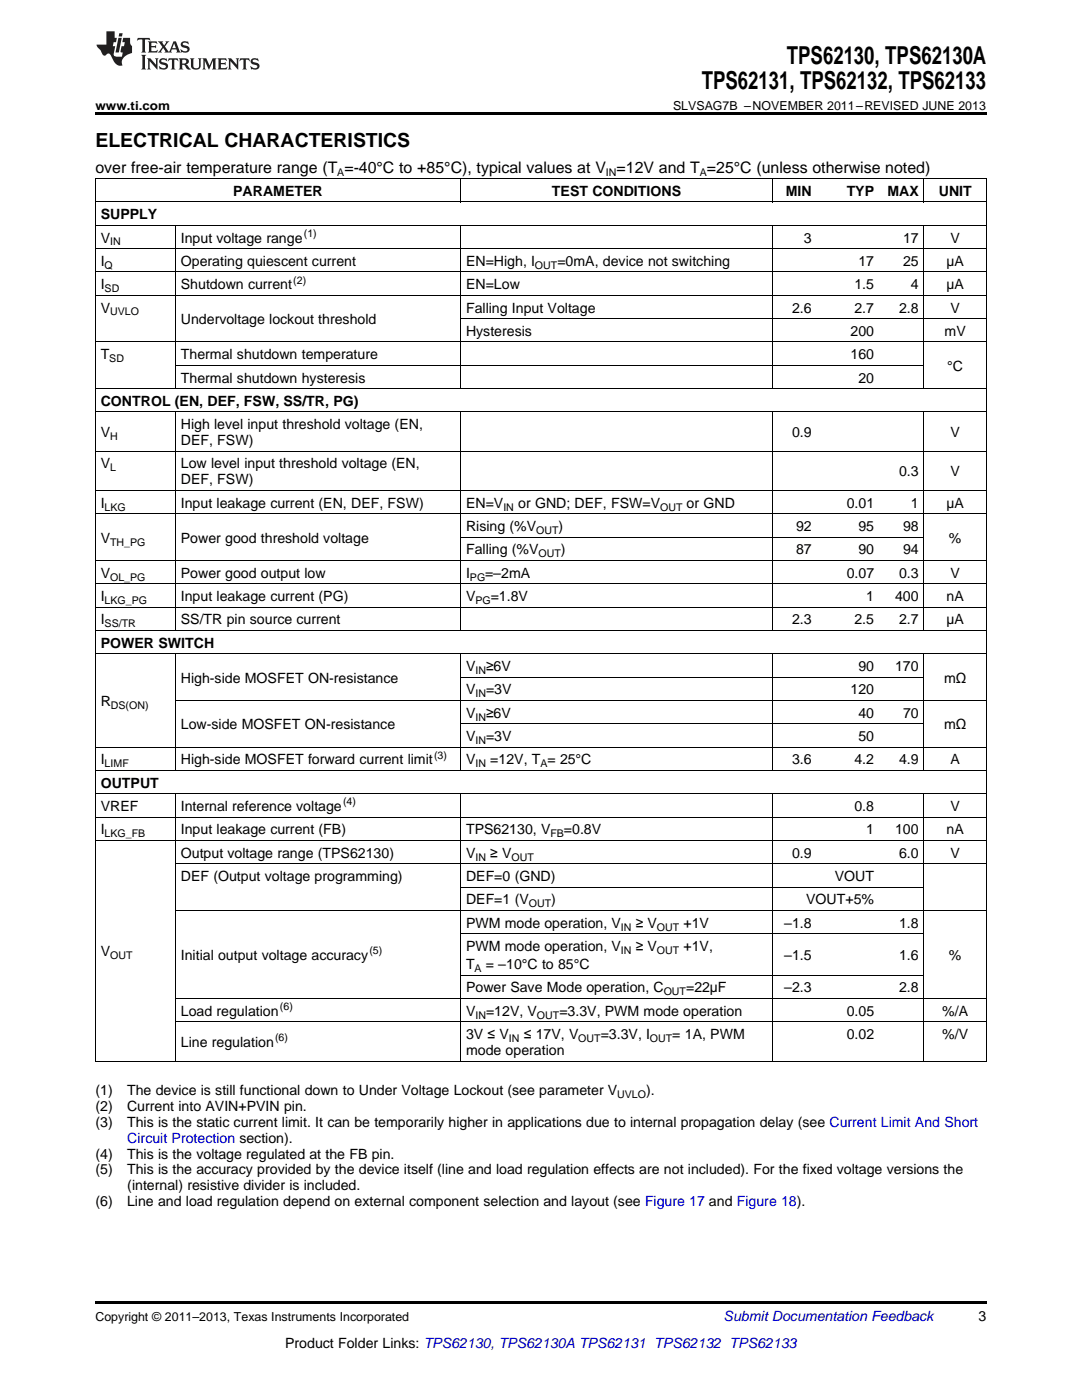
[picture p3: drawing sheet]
<svg xmlns="http://www.w3.org/2000/svg" width="216mm" height="279mm" viewBox="0 0 216 279" stroke-linecap="round" stroke-linejoin="round" font-family="sans-serif">
<defs><g id="words">
<g font-size="4.9">
<text x="140.1" y="17.8">TPS62131, TPS62132, TPS62133</text>
<text x="157" y="12.8">TPS62130, TPS62130A</text>
</g>
<text font-size="3.9" x="19" y="29.3">ELECTRICAL CHARACTERISTICS</text>
<text font-size="3.2" x="19" y="34.4">over free-air temperature range (T =-40°C to +85°C), typical values at V =12V and T =25°C (unless otherwise noted)</text>
<g font-size="2.8">
<text x="46.5" y="39.1">PARAMETER</text>
<text x="110.1" y="39.1">TEST CONDITIONS</text>
<text x="156.8" y="39.1">MIN</text>
<text x="168.9" y="39.1">TYP</text>
<text x="177.1" y="39.1">MAX</text>
<text x="187.3" y="39.1">UNIT</text>
<text x="20.1" y="43.7">SUPPLY</text>
<text x="20.1" y="48.4">V</text>
<text x="20.1" y="53.1">I</text>
<text x="36.1" y="48.4">Input voltage range</text>
<text x="36.1" y="53.1">Operating quiescent current</text>
<text x="93" y="53.1">EN=High, I</text>
<text x="111.2" y="53.1">=0mA, device not switching</text>
<text x="160.4" y="48.4">3</text>
<text x="171.3" y="53.1">17</text>
<text x="180.2" y="48.4">17</text>
<text x="180.2" y="53.1">25</text>
<text x="188.8" y="53.1">µA</text>
<text x="189.7" y="48.4">V</text>
<text x="20.1" y="57.7">I</text>
<text x="36.1" y="57.7">Shutdown current</text>
<text x="93" y="57.7">EN=Low</text>
<text x="170.5" y="57.7">1.5</text>
<text x="181.8" y="57.7">4</text>
<text x="188.8" y="57.7">µA</text>
<text x="20.1" y="62.4">V</text>
<text x="36.1" y="64.7">Undervoltage lockout threshold</text>
<text x="93" y="62.4">Falling Input Voltage</text>
<text x="158" y="62.4">2.6</text>
<text x="170.5" y="62.4">2.7</text>
<text x="179.4" y="62.4">2.8</text>
<text x="189.7" y="62.4">V</text>
<text x="20.1" y="71.7">T</text>
<text x="36.1" y="71.7">Thermal shutdown temperature</text>
<text x="93" y="67">Hysteresis</text>
<text x="169.7" y="67">200</text>
<text x="169.7" y="71.7">160</text>
<text x="188.5" y="67">mV</text>
<text x="36.1" y="76.3">Thermal shutdown hysteresis</text>
<text x="171.3" y="76.3">20</text>
<text x="189" y="74">°C</text>
<text x="20.1" y="81">CONTROL (EN, DEF, FSW, SS/TR, PG)</text>
<text x="20.1" y="87.2">V</text>
<text x="36.1" y="85.7">High level input threshold voltage (EN,</text>
<text x="36.1" y="88.8">DEF, FSW)</text>
<text x="158" y="87.2">0.9</text>
<text x="189.7" y="87.2">V</text>
<text x="20.1" y="93.5">V</text>
<text x="36.1" y="93.5">Low level input threshold voltage (EN,</text>
<text x="179.4" y="95.1">0.3</text>
<text x="189.7" y="95.1">V</text>
<text x="20.1" y="101.3">I</text>
<text x="36.1" y="96.7">DEF, FSW)</text>
<text x="36.1" y="101.3">Input leakage current (EN, DEF, FSW)</text>
<text x="93" y="101.3">EN=V</text>
<text x="103.4" y="101.3">or GND; DEF, FSW=V</text>
<text x="137" y="101.3">or GND</text>
<text x="168.9" y="101.3">0.01</text>
<text x="181.8" y="101.3">1</text>
<text x="188.8" y="101.3">µA</text>
<text x="93" y="106">Rising (%V</text>
<text x="111.5" y="106">)</text>
<text x="158.9" y="106">92</text>
<text x="171.3" y="106">95</text>
<text x="180.2" y="106">98</text>
<text x="20.1" y="108.3">V</text>
<text x="36.1" y="108.3">Power good threshold voltage</text>
<text x="93" y="110.6">Falling (%V</text>
<text x="111.9" y="110.6">)</text>
<text x="158.9" y="110.6">87</text>
<text x="171.3" y="110.6">90</text>
<text x="180.2" y="110.6">94</text>
<text x="189.3" y="108.3">%</text>
<text x="20.1" y="115.3">V</text>
<text x="20.1" y="119.9">I</text>
<text x="36.1" y="115.3">Power good output low</text>
<text x="36.1" y="119.9">Input leakage current (PG)</text>
<text x="93" y="115.3">I</text>
<text x="93" y="119.9">V</text>
<text x="96.8" y="115.3">=–2mA</text>
<text x="97.9" y="119.9">=1.8V</text>
<text x="168.9" y="115.3">0.07</text>
<text x="172.9" y="119.9">1</text>
<text x="178.6" y="119.9">400</text>
<text x="179.4" y="115.3">0.3</text>
<text x="188.9" y="119.9">nA</text>
<text x="189.7" y="115.3">V</text>
<text x="20.1" y="124.6">I</text>
<text x="36.1" y="124.6">SS/TR pin source current</text>
<text x="158" y="124.6">2.3</text>
<text x="170.5" y="124.6">2.5</text>
<text x="179.4" y="124.6">2.7</text>
<text x="188.8" y="124.6">µA</text>
<text x="20.1" y="129.3">POWER SWITCH</text>
<text x="36.1" y="136.2">High-side MOSFET ON-resistance</text>
<text x="93" y="133.9">V</text>
<text x="97" y="133.9">≥6V</text>
<text x="171.3" y="133.9">90</text>
<text x="178.6" y="133.9">170</text>
<text x="188.4" y="136.2">mΩ</text>
<text x="20.1" y="140.9">R</text>
<text x="93" y="138.6">V</text>
<text x="93" y="143.2">V</text>
<text x="97" y="138.6">=3V</text>
<text x="97" y="143.2">≥6V</text>
<text x="169.7" y="138.6">120</text>
<text x="171.3" y="143.2">40</text>
<text x="180.2" y="143.2">70</text>
<text x="36.1" y="145.6">Low-side MOSFET ON-resistance</text>
<text x="93" y="147.9">V</text>
<text x="97" y="147.9">=3V</text>
<text x="171.3" y="147.9">50</text>
<text x="188.4" y="145.6">mΩ</text>
<text x="20.1" y="152.5">I</text>
<text x="36.1" y="152.5">High-side MOSFET forward current limit</text>
<text x="93" y="152.5">V</text>
<text x="97.8" y="152.5">=12V, T = 25°C</text>
<text x="158" y="152.5">3.6</text>
<text x="170.5" y="152.5">4.2</text>
<text x="179.4" y="152.5">4.9</text>
<text x="189.7" y="152.5">A</text>
<text x="20.1" y="157.2">OUTPUT</text>
<text x="20.1" y="161.9">VREF</text>
<text x="36.1" y="161.9">Internal reference voltage</text>
<text x="170.5" y="161.9">0.8</text>
<text x="189.7" y="161.9">V</text>
<text x="20.1" y="166.5">I</text>
<text x="36.1" y="166.5">Input leakage current (FB)</text>
<text x="93" y="166.5">TPS62130, V</text>
<text x="112.5" y="166.5">=0.8V</text>
<text x="172.9" y="166.5">1</text>
<text x="178.6" y="166.5">100</text>
<text x="188.9" y="166.5">nA</text>
<text x="36.1" y="171.2">Output voltage range (TPS62130)</text>
<text x="93" y="171.2">V</text>
<text x="97.8" y="171.2">≥ V</text>
<text x="158" y="171.2">0.9</text>
<text x="179.4" y="171.2">6.0</text>
<text x="189.7" y="171.2">V</text>
<text x="36.1" y="175.8">DEF (Output voltage programming)</text>
<text x="93" y="175.8">DEF=0 (GND)</text>
<text x="166.6" y="175.8">VOUT</text>
<text x="93" y="180.5">DEF=1 (V</text>
<text x="93" y="185.1">PWM mode operation, V</text>
<text x="110" y="180.5">)</text>
<text x="126.9" y="185.1">≥ V</text>
<text x="136.4" y="185.1">+1V</text>
<text x="156.5" y="185.1">–1.8</text>
<text x="160.9" y="180.5">VOUT+5%</text>
<text x="179.4" y="185.1">1.8</text>
<text x="20.1" y="190.9">V</text>
<text x="36.1" y="191.6">Initial output voltage accuracy</text>
<text x="93" y="189.8">PWM mode operation, V</text>
<text x="126.9" y="189.8">≥ V</text>
<text x="136.4" y="189.8">+1V,</text>
<text x="156.5" y="191.6">–1.5</text>
<text x="179.4" y="191.6">1.6</text>
<text x="189.3" y="191.6">%</text>
<text x="93" y="193.4">T</text>
<text x="96.9" y="193.4">= –10°C to 85°C</text>
<text x="36.1" y="202.7">Load regulation</text>
<text x="93" y="198">Power Save Mode operation, C</text>
<text x="93" y="202.7">V</text>
<text x="97" y="202.7">=12V, V</text>
<text x="111.6" y="202.7">=3.3V, PWM mode operation</text>
<text x="136.9" y="198">=22µF</text>
<text x="156.5" y="198">–2.3</text>
<text x="168.9" y="202.7">0.05</text>
<text x="179.4" y="198">2.8</text>
<text x="188" y="202.7">%/A</text>
<text x="36.1" y="209">Line regulation</text>
<text x="93" y="207.4">3V ≤ V</text>
<text x="104.5" y="207.4">≤ 17V, V</text>
<text x="119.9" y="207.4">=3.3V, I</text>
<text x="134.2" y="207.4">= 1A, PWM</text>
<text x="168.9" y="207.4">0.02</text>
<text x="188" y="207.4">%/V</text>
<text x="93" y="210.5">mode operation</text>
<text x="19" y="218.5">(1)</text>
<text x="19" y="221.7">(2)</text>
<text x="25.4" y="218.5">The device is still functional down to Under Voltage Lockout (see parameter V</text>
<text x="25.4" y="221.7">Current into AVIN+PVIN pin.</text>
<text x="128.9" y="218.5">).</text>
<text x="19" y="224.9">(3)</text>
<text x="25.4" y="224.9">This is the static current limit. It can be temporarily higher in applications due to internal propagation delay (see Current Limit And Short</text>
<text x="19" y="231.2">(4)</text>
<text x="25.4" y="231.2">This is the voltage regulated at the FB pin.</text>
<text x="19" y="234.4">(5)</text>
<text x="25.4" y="234.4">This is the accuracy provided by the device itself (line and load regulation effects are not included). For the fixed voltage versions the</text>
<text x="25.4" y="237.6">(internal) resistive divider is included.</text>
<text x="19" y="240.7">(6)</text>
<text x="25.4" y="240.7">Line and load regulation depend on external component selection and layout (see Figure 17 and Figure 18).</text>
<text x="195.3" y="263.6">3</text>
<text x="56.9" y="269">Product Folder Links: TPS62130, TPS62130A TPS62131 TPS62132 TPS62133</text>
</g>
<text font-size="2.8" fill="#00f" x="25.4" y="228">Circuit Protection section).</text>
<text font-size="2.8" fill="#0000c8" x="144.4" y="263.6">Submit Documentation Feedback</text>
<g font-size="2.5">
<text x="19" y="21.9">www.ti.com</text>
<text x="134.3" y="21.9">SLVSAG7B –NOVEMBER 2011–REVISED JUNE 2013</text>
<text x="19" y="263.6">Copyright © 2011–2013, Texas Instruments Incorporated</text>
</g>
<g font-size="2.1">
<text x="67.3" y="35.1">A</text>
<text x="120.9" y="35.1">IN</text>
<text x="139.6" y="35.1">A</text>
<text x="60.6" y="47.3">(1)</text>
<text x="20.9" y="53.6">Q</text>
<text x="22" y="49">IN</text>
<text x="106.8" y="53.6">OUT</text>
<text x="20.9" y="58.3">SD</text>
<text x="58.5" y="56.6">(2)</text>
<text x="22" y="62.9">UVLO</text>
<text x="21.8" y="72.2">SD</text>
<text x="22" y="87.8">H</text>
<text x="22" y="94.1">L</text>
<text x="20.9" y="101.9">LKG</text>
<text x="100.4" y="101.9">IN</text>
<text x="131.7" y="101.9">OUT</text>
<text x="107" y="106.5">OUT</text>
<text x="22" y="108.9">TH_PG</text>
<text x="107.5" y="111.2">OUT</text>
<text x="22" y="115.9">OL_PG</text>
<text x="93.8" y="115.9">PG</text>
<text x="20.9" y="120.5">LKG_PG</text>
<text x="20.9" y="125.2">SS/TR</text>
<text x="94.9" y="120.5">PG</text>
<text x="94.9" y="134.5">IN</text>
<text x="22.1" y="141.5">DS(ON)</text>
<text x="94.9" y="139.1">IN</text>
<text x="94.9" y="143.8">IN</text>
<text x="94.9" y="148.4">IN</text>
<text x="20.9" y="153.1">LIMF</text>
<text x="86.6" y="151.4">(3)</text>
<text x="94.9" y="153.1">IN</text>
<text x="107.8" y="153.1">A</text>
<text x="68.5" y="160.7">(4)</text>
<text x="20.9" y="167.1">LKG_FB</text>
<text x="109.8" y="167.1">FB</text>
<text x="94.9" y="171.7">IN</text>
<text x="102.1" y="171.7">OUT</text>
<text x="105.5" y="181">OUT</text>
<text x="123.9" y="185.7">IN</text>
<text x="131.1" y="185.7">OUT</text>
<text x="22" y="191.4">OUT</text>
<text x="73.7" y="190.5">(5)</text>
<text x="123.9" y="190.4">IN</text>
<text x="131.1" y="190.4">OUT</text>
<text x="94.7" y="194">A</text>
<text x="55.9" y="201.6">(6)</text>
<text x="94.9" y="203.3">IN</text>
<text x="107.1" y="203.3">OUT</text>
<text x="132.4" y="198.6">OUT</text>
<text x="54.9" y="207.8">(6)</text>
<text x="101.5" y="207.9">IN</text>
<text x="115.4" y="207.9">OUT</text>
<text x="129.7" y="207.9">OUT</text>
<text x="123.2" y="219.1">UVLO</text>
</g>
</g></defs>
<path d="M19 22.5h177.8v.5h-177.8zM19 259.7h177.8v.5h-177.8z" fill="#000"/>
<g fill="none" stroke="#000" stroke-width=".2">
<path d="M19 35.6h177.8M19.1 35.7v176.1M91.9 35.7v4.7M154.1 35.7v4.7M184.3 35.7v4.7M196.8 35.7v176.1M19 58.9h177.8M19 54.3h177.8M19 49.6h177.8M19 45h177.8M19 40.3h177.8M35 45v32.6"/>
<path d="M91.9 45v32.6M154.1 45v32.6M184.3 45v32.6M19 77.6h177.8M19 68.2h177.8M35 72.9h149.4M91.9 63.6h104.9M19 97.9h177.8M19 90h177.8M19 82.2h177.8M35 82.3v43.6M91.9 82.3v43.6"/>
<path d="M154.1 82.3v43.6M184.3 82.3v43.6M19 116.5h177.8M19 111.8h177.8M19 102.5h177.8M91.9 107.2h92.5M19 130.5h177.8M19 125.8h177.8M19 121.2h177.8M35 130.5v23.3M35 139.8h161.8M91.9 130.5v23.3"/>
<path d="M91.9 135.1h92.5M154.1 130.5v23.3M184.3 130.5v23.3M19 158.4h177.8M19 153.8h177.8M19 149.1h177.8M35 158.5v53.3M91.9 158.5v53.3M91.9 144.4h92.5M154.1 158.5v53.3M184.3 158.5v53.3M19 167.7h177.8"/>
<path d="M19 163.1h177.8M35 172.4h161.8M91.9 177h92.5M35 199.3h161.8M35 181.7h161.8M91.9 194.6h92.5M91.9 186.4h92.5M19 211.8h177.8M35 203.9h161.8"/>
</g>
<g fill="#231f20">
<path d="M27.5 7.6l-.1 .5 .4-.2h.6v.1v2.1l-.2 .4h1l-.3-.4v-2.1l.1-.1h.5l.5 .2-.2-.5zM29.5 8.3l.2 .3v1.5l-.2 .4h1.8l.2-.6a1.04 1.04 0 0 1-1.3 .2v-.7h.6l.3 .2v-.6l-.3 .2h-.6v-.6l.8-.1 .4 .3-.2-.5zM31.5 8.3l.9 1.1-.9 1.1h.8l-.2-.2 .5-.7 .4 .7-.2 .2h1.5l-.1-.2 .1-.4h.9l.1 .4-.2 .2h1l-.3-.3-.7-1.9h-.5l-.9 2-.8-1 .9-1h-.8l.1 .3-.3 .5-.4-.6 .2-.2zM34.7 8.6l.4 1h-.7zM36.3 8.4a.63 .63 0 0 0-.2 .7 .63 .63 0 0 0 .6 .4l.6 .2 .1 .2a.75 .75 0 0 1-.7 .4 .75 .75 0 0 1-.6-.5l.1 .7 .1-.1a1.11 1.11 0 0 0 1.5-.6 1.13 1.13 0 0 0-1.2-.8l-.1-.4a1.04 1.04 0 0 1 1.2 .2l-.2-.5-.1 .1-.5-.2zM28.2 10.9l.2 .4v2.2l-.2 .4h1l-.3-.4v-2.2l.3-.4zM29.3 11.6l.3 .4v1.5l-.3 .4h.8l-.2-.4v-1.3l1.5 1.7v-1.9l.2-.4h-.7l.2 .4v.9l-1.1-1.3zM32 11.8a.62 .62 0 0 0-.2 .7 .62 .62 0 0 0 .6 .4l.6 .1 .1 .3a.76 .76 0 0 1-.7 .3 .76 .76 0 0 1-.6-.4l.1 .7 .1-.1a1.11 1.11 0 0 0 1.5-.6 1.13 1.13 0 0 0-1.2-.8l-.1-.4a1.04 1.04 0 0 1 1.2 .2l-.2-.6-.1 .1-.5-.1zM33.7 11.6l-.2 .6a.61 .61 0 0 1 .8-.3v1.6l-.2 .4h.9l-.2-.4v-1.6a.63 .63 0 0 1 .8 .3l-.2-.6zM35.6 11.6l.3 .4v1.5l-.3 .4h1l-.2-.2v-.8l.5 .2a.76 .76 0 0 0 1.2 .7l-1-1a.58 .58 0 0 0 .6-.5 .58 .58 0 0 0-.5-.6zM36.4 11.9h.1a.45 .45 0 0 1 .5 .1 .45 .45 0 0 1 .1 .5l-.7 .2zM37.9 11.6l.2 .2a2.17 2.17 0 0 0 .3 1.9 .99 .99 0 0 0 1.6-.6v-1.1l.2-.4h-.7l.2 .2a1.92 1.92 0 0 1-.2 1.8 .6 .6 0 0 1-.9-.5v-1.1l.2-.4zM40.4 11.6l.2 .4v1.5l-.2 .4h.7l-.2-.4v-1.4l.8 1.8 .8-1.8v1.4l-.2 .4h.9l-.2-.4v-1.5l.2-.4h-.8l-.6 1.5-.6-1.5zM43.4 11.6l.2 .4v1.5l-.2 .4h1.8l.2-.6a1.04 1.04 0 0 1-1.3 .1v-.6h.5l.4 .2v-.6l-.4 .2h-.5v-.7h.8l.3 .3-.1-.6zM45.5 11.6l.2 .4v1.5l-.2 .4h.7l-.2-.4v-1.3l1.5 1.7v-1.9l.2-.4h-.7l.2 .4v.9l-1.1-1.3zM47.9 11.6l-.1 .6a.61 .61 0 0 1 .8-.3v1.6l-.3 .4h1l-.3-.4 .1-1.6a.63 .63 0 0 1 .7 .3l-.1-.6zM50.2 11.8a.62 .62 0 0 0-.2 .7 .62 .62 0 0 0 .6 .4l.6 .1 .2 .3a.76 .76 0 0 1-.8 .3 .76 .76 0 0 1-.6-.4l.1 .7 .2-.1a1.11 1.11 0 0 0 1.5-.6 1.13 1.13 0 0 0-1.3-.8l-.1-.4a1.04 1.04 0 0 1 1.2 .2l-.1-.6-.2 .1-.5-.1z"/>
<path d="M21.2 6.3v2.6h-1.9l.1 .4 .7 .9a.91 .91 0 0 0 1 .8 .56 .56 0 0 1 .5-.3 .56 .56 0 0 1 .5 .3l.4 .8a1.53 1.53 0 0 0 1.9 1.2 1.54 1.54 0 0 1 1-2.1l.9-.3v-1.4a1.52 1.52 0 0 1-.3-1.6h-1.4l-.2 .8h.5l-.2 .8h-.4l-.2 1v.2l.4 .1-.2 .8a1.93 1.93 0 0 1-1.6-.3l.3-1.8h-.5l.2-.8h.4l.2-.8h-.4v-1.3zM23.6 7.6l-.6 2.9h.7l.6-2.9zM23.8 6.6l-.1 .7h.6l.2-.7z"/>
</g>
<use href="#words"/>
</svg>
